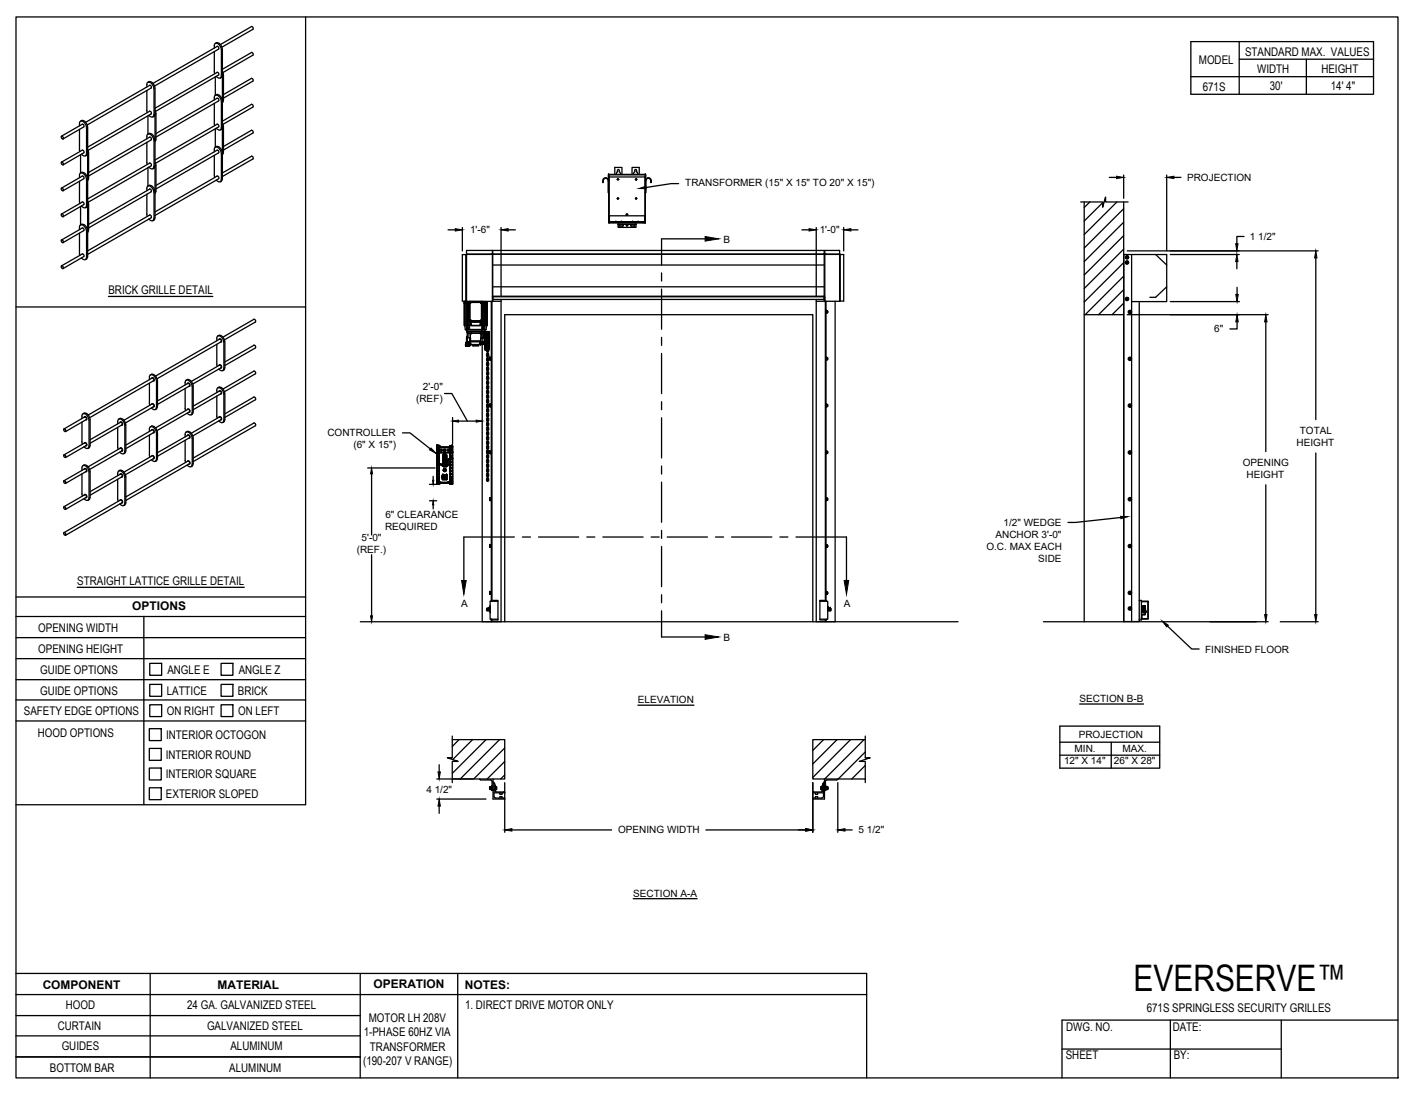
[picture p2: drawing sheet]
<svg xmlns="http://www.w3.org/2000/svg" width="279mm" height="216mm" viewBox="0 0 279 216" stroke-linecap="round" stroke-linejoin="round" font-family="sans-serif">
<defs><g id="words">
<text font-size="7.2" x="223.6" y="195.5">EVERSERVE™</text>
<g font-size="2.4">
<text x="245.7" y="11.1">STANDARD MAX. VALUES</text>
<text x="236.6" y="12.7">MODEL</text>
<text x="237.3" y="17.9">671S</text>
<text x="248.1" y="14.4">WIDTH</text>
<text x="250.5" y="17.8">30'</text>
<text x="260.7" y="14.4">HEIGHT</text>
<text x="262.6" y="17.8">14' 4&quot;</text>
<text x="21.4" y="58">BRICK GRILLE DETAIL</text>
<text x="15.2" y="115.4">STRAIGHT LATTICE GRILLE DETAIL</text>
<text x="7.6" y="124.7">OPENING WIDTH</text>
<text x="26.1" y="120.4">OPTIONS</text>
<text x="7.6" y="128.8">OPENING HEIGHT</text>
<text x="7.9" y="132.9">GUIDE OPTIONS</text>
<text x="7.9" y="137.1">GUIDE OPTIONS</text>
<text x="32.9" y="137.1">LATTICE</text>
<text x="33" y="133">ANGLE E</text>
<text x="46.9" y="137.1">BRICK</text>
<text x="47.1" y="133">ANGLE Z</text>
<text x="4.7" y="141.1">SAFETY EDGE OPTIONS</text>
<text x="32.9" y="141.2">ON RIGHT</text>
<text x="47" y="141.2">ON LEFT</text>
<text x="7.5" y="145.4">HOOD OPTIONS</text>
<text x="32.7" y="149.8">INTERIOR ROUND</text>
<text x="32.8" y="145.9">INTERIOR OCTOGON</text>
<text x="32.7" y="153.6">INTERIOR SQUARE</text>
<text x="32.7" y="157.5">EXTERIOR SLOPED</text>
<text x="8.4" y="195.2">COMPONENT</text>
<text x="42.9" y="195.1">MATERIAL</text>
<text x="73.7" y="195">OPERATION</text>
<text x="91.7" y="195.2">NOTES:</text>
<text x="11.4" y="203.2">CURTAIN</text>
<text x="13" y="199.2">HOOD</text>
<text x="36.9" y="199.1">24 GA. GALVANIZED STEEL</text>
<text x="40.9" y="203.3">GALVANIZED STEEL</text>
<text x="72.8" y="201.7">MOTOR LH 208V</text>
<text x="91.8" y="199.1">1. DIRECT DRIVE MOTOR ONLY</text>
<text x="210.4" y="203.6">DWG. NO.</text>
<text x="226.3" y="199.8">671S SPRINGLESS SECURITY GRILLES</text>
<text x="231.4" y="203.4">DATE:</text>
<text x="12.2" y="207.3">GUIDES</text>
<text x="45.5" y="207.2">ALUMINUM</text>
<text x="71.8" y="204.5">1-PHASE 60HZ VIA</text>
<text x="73" y="207.3">TRANSFORMER</text>
<text x="210.3" y="209.1">SHEET</text>
<text x="231.6" y="209">BY:</text>
<text x="9.8" y="211.5">BOTTOM BAR</text>
<text x="45.2" y="211.6">ALUMINUM</text>
<text x="71.6" y="210.2">(190-207 V RANGE)</text>
</g>
<g font-size="2">
<text x="234.2" y="35.7">PROJECTION</text>
<text x="135.2" y="36.8">TRANSFORMER (15&quot; X 15&quot; TO 20&quot; X 15&quot;)</text>
<text x="92.8" y="46.1">1'-6&quot;</text>
<text x="142.7" y="47.9">B</text>
<text x="161.7" y="46.1">1'-0&quot;</text>
<text x="246.6" y="47.4">1 1/2&quot;</text>
<text x="239.6" y="65.6">6&quot;</text>
<text x="83.5" y="77">2'-0&quot;</text>
<text x="82.1" y="79.4">(REF)</text>
<text x="64.6" y="86">CONTROLLER</text>
<text x="69.7" y="88.3">(6&quot; X 15&quot;)</text>
<text x="255.8" y="88">HEIGHT</text>
<text x="256.5" y="85.6">TOTAL</text>
<text x="245.2" y="91.9">OPENING</text>
<text x="246" y="94.3">HEIGHT</text>
<text x="71.4" y="106.8">5'-0&quot;</text>
<text x="76" y="104.7">REQUIRED</text>
<text x="76.1" y="102.3">6&quot; CLEARANCE</text>
<text x="196.4" y="106.2">ANCHOR 3'-0&quot;</text>
<text x="198" y="103.8">1/2&quot; WEDGE</text>
<text x="70.4" y="109.2">(REF.)</text>
<text x="194.6" y="108.6">O.C. MAX EACH</text>
<text x="204.9" y="111">SIDE</text>
<text x="91" y="119.9">A</text>
<text x="166.5" y="119.9">A</text>
<text x="142.7" y="126.5">B</text>
<text x="237.8" y="128.8">FINISHED FLOOR</text>
<text x="125.9" y="138.7">ELEVATION</text>
<text x="213" y="138.5">SECTION B-B</text>
<text x="212" y="148.5">MIN.</text>
<text x="212.9" y="145.6">PROJECTION</text>
<text x="221.5" y="148.5">MAX.</text>
<text x="210" y="150.9">12&quot; X 14&quot;</text>
<text x="219.8" y="150.9">26&quot; X 28&quot;</text>
<text x="84.1" y="156.4">4 1/2&quot;</text>
<text x="122" y="164.5">OPENING WIDTH</text>
<text x="169.4" y="164.5">5 1/2&quot;</text>
<text x="124.9" y="176.9">SECTION A-A</text>
</g>
</g></defs>
<!-- layer: MOTOR LH -->
<g fill="none" stroke="#000" stroke-width=".25">
<path d="M118.9 35.7a.58 .58 0 0 1 .6-.6 .58 .58 0 0 1 .6 .6h-.1v2.3h.1M118.9 35.7v.3h.1v-.3M118.9 35.7h.1M119 35.7a.48 .48 0 0 1 .5-.5 .48 .48 0 0 1 .5 .5M120 34.5v.4l.1-.4M120.1 34.5h.1M120.1 34.9v9.1h7.2v-9.1M120.1 34.4v.1M120.2 34.9v7.7M121.3 34.4v-1.4h1.4v1.4M121.6 34.4l.2-.8 .2-.2 .2 .2 .2 .8M121.8 35.4h.3l-.2 .2z"/>
<path d="M121.8 39.2l.1-.2 .2 .2-.2 .1zM121.9 35.4v-.2v.2M124.7 34.4v-1.4h1.4v1.4M125 34.4l.4-1 .2 .2 .2 .8M125.4 39.2l.1-.2 .2 .2-.2 .1zM125.5 35.2l.2 .2-.2 .2-.1-.2zM127.3 34.9v9.1M127.3 34.4v.1M127.3 34.4l-7.2 .1h7.3v.4h-7.3v-.4M127.3 34.4l.1 .1M127.3 34.5h.1M127.4 34.5v.4z"/>
<path d="M127.4 35.7a.48 .48 0 0 1 .5-.5 .48 .48 0 0 1 .5 .5M127.5 35.7v2.3h-.2M128.4 35.7v.3h.1v-.3M128.4 35.7h.1M128.5 35.7a.58 .58 0 0 0-.6-.6 .58 .58 0 0 0-.6 .6h.2M213.2 39.9h4.4v1l.5-2v1h4.5M213.9 39.9v82.8M215.1 39.9l-1.2 1.1M218.1 39.4l-.2 .2M220.4 39.9l-6.5 6.4M221.7 39.9v82.8M91.6 59.8h.1"/>
<path d="M91.7 59.8h.1M91.7 59.7v4.6l.1 .7M91.7 59.7h.1M91.7 59.7h.3M91.8 59.4l-.1 .3M91.9 59.8h-.3h.3M91.9 59.8v4.4M92 59.8h-.4v4.4h.3M92 50.2v9.2M92 59.4h.1M92 59.4v-9.2v9.2M92 50.2h-.8v9.2h.8"/>
<path d="M92.1 59.5h.1M92.1 50.1h4.8M92.1 59.4v.1M92.2 59.7v4.6h-.5M92.2 59.8h-.5v4.4M92.2 59.5v.2M92.3 59.8v4.4M92.3 59.7v.1M92.5 59.8h-.3v4.4l.3-.1M92.5 59.8v.2M92.6 59.9v3.2M92.6 59.6h2.5v3.8h-2.5z"/>
<path d="M92.6 59.5h.1M92.6 59.8l.1 .1zM92.7 59.5l-.2 .2 .1 3.6M92.7 59.9l.2-.2h1.9l.2 .2v3.2l-.2 .2h-1.9l-.2-.2zM92.7 59.8h.1M92.8 59.7l-.1 .1M92.8 59.6l.1 .1zM92.9 59.7l-.2 .2v3.2M92.9 59.6v.1M92.9 59.6h1.9l.2 .2M92.9 59.6h1.9M93.3 59.5h.1"/>
<path d="M93.9 59.5h.1M94.8 59.6l.1 .1M94.9 59.7l.1 .1M95 59.8l.1 3.3M95 59.5l.2 .2M95 59.8v.1M95 59.8l.1 .1M95 59.5h-2.3M95 59.5h.1M95 59.8h.1M95 59.9h.1M95.1 59.5h.1"/>
<path d="M95.1 59.9v3.2M95.1 59.7l.1 3.6M95.2 59.7h.1M95.2 59.8v4.4l-.2-.1M95.2 59.8h.1M95.2 59.8h1M95.4 59.7v.1M95.5 59.5v.2h-.3M95.5 59.7v4.6M95.7 59.7h.3M95.7 59.5v.2h-.2M95.8 59.8v4.4"/>
<path d="M96 59.8h.1M96 59.5v.2M96 59.7v.1M96 59.8v4.5M96.2 59.8h-.2h.2M96.2 59.8h.1M96.2 59.8v4.4h-.7M96.9 59.5v59.2M97.1 50.1v.1M97.1 59.5v59M97.2 50.2v9.3h-5.2v.2h.6M97.2 50.1v-.7h-5.1v10"/>
<path d="M97.2 58.6v.7M97.2 59.5h1.7M97.2 58.4h65.6M97.2 50.1l-.3 .1M97.2 50.2h-5.2M97.2 49.4h65.4v.7h-65.4zM97.2 58.8h.1M97.2 59h.1M97.2 58.7h.1M97.2 58.6h65.4M97.2 59.2h.1M97.2 52.3h65.4"/>
<path d="M97.2 56.6h65.4M97.3 59.1v.4M98.9 59.1v63.6h-3.8v-63.2M120.1 42.6h7.2M120.1 43.8h.1M120.1 42.7h.1M120.2 43.8v.1M120.2 43.8h7.1M120.2 43.9h7zM120.2 42.6v1.4M120.7 43.9h6.1M121.2 43.8v.1"/>
<path d="M121.5 43.8h.1M122 44.3h3.5h-3.5M122 44v.9h3.5v-.9M122.1 43.8v.1M122.3 44.4l-.1 .2h.7l.1-.1-.1-.1M122.3 44.4h.6M122.6 43.8h.1M122.9 43.8v.1M123.6 42.2l-.1 .1 .1 .1h.3l-.1-.2M123.6 42.3h.2M124.5 43.8v.1M124.6 44.4l-.2 .1 .2 .1"/>
<path d="M124.6 44.4h.5M124.8 43.8h.1M125.1 44.4l.1 .2h-.6M125.4 43.8v.1M125.9 43.8h.1M126.2 43.8v.1M126.9 43.8v.2M127.2 43.8h-7v-1.2l-.1 1.4M127.2 42.6v1.2M127.2 43.8v.1M127.3 42.7h.1M127.3 43.8h.1"/>
<path d="M161.1 59.5h4.6M161.1 59.1v63.6M162.6 50.1l3.1 .1v9.3M162.6 50.2h-65.4v8.9h65.5M162.6 50.2h.2v9.3M162.6 50.2v9.3M162.6 58.9h.1M162.6 58.7h.1M162.6 59.2h.1M162.8 50.1v-.7h2.9v10.1M162.8 58.6v.7M162.8 50.2h3.7v9.2h-.8"/>
<path d="M162.9 50.1v.1M162.9 59.5v59M163 50.1v.1M163 59.5v59M164.8 59.5v63.2M165.7 50.2h.1M165.8 50.2v9.2M217.6 40l-3.7 3.6M221.7 41.2l-7.8 7.8M221.7 43.9l-7.8 7.7M221.7 46.5l-7.8 7.8M221.7 49.2l-7.8 7.7"/>
<path d="M221.7 59.5h.1M221.7 51.8l-7.8 7.8M221.7 54.5l-7.6 7.6M221.7 57.2l-4.9 4.9M221.7 59.8l-2.3 2.3M222.4 51.6l.2 .1zM222.4 52l.2-.1zM222.4 51.6l-.2 .1v.2l.2 .1M222.4 50.6l.2 .1zM222.4 51l.2-.1zM222.4 50.6l-.2 .1v.2l.2 .1M222.4 58.8l.2 .1z"/>
<path d="M222.4 59.2l.2-.1zM222.4 58.8l-.2 .1v.2l.2 .1M222.4 58.8l-.2 .1 .1 .3 .3-.1-.1-.3M222.4 50.6l-.2 .1 .1 .3 .3-.1-.1-.3M222.4 50.6h.1M222.4 58.8h.1M222.5 51.6l.1 .3-.3 .1-.1-.3 .2-.1M222.5 50.6h.1M222.5 51.6h.1M222.6 51.7h.1M222.6 51.7v.2v-.1M222.6 51.9h.1"/>
<path d="M222.6 50.7h.1M222.6 50.7v.2v-.1M222.6 50.9h.1M222.6 58.9h.1M222.6 58.9v.2v-.1M222.6 59.1h.1M223.3 50.2v72.5M223.3 59.5h6.8M224.8 59.5v63.2h-3.1v-72.5h8.5v9.3M228 50.2l2.2 2.1M230.2 56.6l-2.2 2.1h-1.1M91.8 65h4.1"/>
<path d="M91.8 65l.3 .3M91.9 68.3h.1M91.9 67.7h.1M91.9 67.7h.2zM91.9 68l.2-.1v.1zM91.9 67.9h.1M91.9 67.9l-.1 .1 .1 .2M91.9 64.2h.3M92 67.6v.1M92 68.3h.5M92 67.8h.1M92 67.8v.1"/>
<path d="M92 67.8l.1 .1M92.1 68.1l.1 .1M92.1 68.1h.1M92.1 67.6h.1M92.1 68.1v.2l-.2-.1h.2M92.1 67.9l-.2 .1 .1 .3h.5M92.1 67.9h.1M92.1 68.3h.1M92.1 68.3h.1zM92.1 67.9v.2M92.1 64.3h.5l.1 .5h-.6zM92.1 68v.1"/>
<path d="M92.1 67.7l-.1 .1M92.1 68.3h.4M92.1 64.3h.1M92.1 67.9h.1v.3M92.1 65.3h3.5M92.1 65.3v.1h3.5v-.1M92.1 66.5v1M92.1 67.9v.3M92.1 64.8h.1M92.2 68.3h.1M92.2 64.8h.1M92.2 64.8h.2"/>
<path d="M92.2 68.3h-.1h.1M92.2 68.3h-.1M92.2 65.4v1.1M92.2 65.6h.1M92.2 68.2h.2M92.2 66.5h-.1v1.4M92.2 68.1h.1M92.2 67.6v.3M92.2 67.6v.5M92.2 67.6l-.1-.1v.4M92.2 66.5v1h.5M92.2 65.4v.2"/>
<path d="M92.2 67.7h.1M92.2 68h.1M92.2 66.5h.1M92.2 68.1v.1M92.2 67.4h.5M92.2 68l.1 .1M92.2 68v.1M92.2 68.3h.2h-.2M92.2 68.3h.2M92.2 66.5l.1-.8h3.2l.1 .9M92.2 66.5l.1 .1 .5 .1M92.2 65.8h.5"/>
<path d="M92.2 64.3v.6M92.3 68.3h.1M92.3 68.3h.1zM92.3 68.1h-.1M92.3 68.1h.1M92.3 67.8v.3M92.3 67.8l-.1 .2M92.3 67.7l.1 .2M92.3 67.7h.1M92.3 64.2l3.1 .1M92.3 68v.1M92.3 68.1l.1 .1"/>
<path d="M92.3 67.9h.1M92.3 65.7l.1 1M92.4 68.3h.1M92.4 67.5v.3M92.4 67.8v.4M92.4 67.5l-.1 .2M92.4 64.8h.1M92.4 68.3h-.1h.1M92.4 67.5v.4zM92.4 68.2h.1M92.4 67.5h.1M92.4 67.9v.3z"/>
<path d="M92.5 68.3h.1M92.5 68.3h-.1M92.5 68.1l-.1 .1M92.5 68.1h.1M92.5 68.2h.1l-.1 .1zM92.5 60v.7M92.5 62.7v.4zM92.5 61.7h.1M92.5 60.9v.8M92.5 63.1v1.1l.3-.1M92.5 60h.1M92.5 60.7h.1"/>
<path d="M92.5 60.7v.2M92.5 61.7v.3M92.5 62.3v.4M92.5 63.3l.2 .2M92.5 60.9v.9M92.5 61.9v.5M92.6 63.1l.1 .1M92.6 63.1h.1M92.6 68.2h.1M92.6 68.1l-.1 .2M92.7 68.3h-.1M92.7 63.1v.1"/>
<path d="M92.7 66.8h.1M92.7 67.8l.1 .1M92.7 65.8h.1M92.7 65.7v.1M92.7 65.8h.3M92.7 67.7h-.3M92.7 63.2l.2 .1M92.7 68.1l-.1 .1M92.7 66.8v.6M92.7 67.9h.1M92.7 63.4v.1M92.7 67.4v.5"/>
<path d="M92.8 66.8v1.1M92.8 66.8h.1M92.8 63.5v.7h.1v-.7M92.8 66.8h-.1M92.8 65.8v.9M92.8 65.8h.2M92.8 65.8v1.5M92.8 67.3h.1M92.8 67.3v-.5v.5M92.8 67.9h.1M92.8 67.4v.7M92.8 67.9v.2h-.4"/>
<path d="M92.8 63.3h.1M92.8 67.5h.1M92.8 67.4v.5M92.8 67.9l.1 .1M92.8 67.3h2v.2h-2zM92.8 67.5v.4M92.8 66.8h-.1v1h-.3M92.9 63.3v.1M92.9 64.1h.1M92.9 68h1.9M92.9 68h.1M92.9 63.3h.1"/>
<path d="M92.9 63.4h1.9M92.9 65.8h.1M93 65.8h.1M93 63.5v.7h1.7v-.7M93 65.8h1.7M93 65.7v.1M93.2 63.5h.1M93.2 63.5h.8M93.2 68l.1 .1M93.3 68.1h1.1M93.3 68.1v.1M93.3 68.2h1.1"/>
<path d="M93.3 68.2h.1M94 63.5h-.8M94 63.5h.1M94.1 63.5h.6M94.1 63.5h.1M94.4 68.2h.1M94.4 68.1v.1M94.5 68l-.1 .1M94.7 65.8h.1M94.7 63.5h.1M94.7 65.7v.1M94.7 65.8h.3"/>
<path d="M94.8 65.8h.1M94.8 67.5a.25 .25 0 0 0-.2 .2 .25 .25 0 0 0 .2 .2v.1M94.8 67.4v.1M94.8 67.8h.6M94.8 67.8h.1M94.8 67.4h.1M94.8 67.8l.1 .2M94.8 63.3l.1 .1zM94.8 67.3h.1M94.8 68h.1M94.8 67.3v.1M94.8 64.1h.1"/>
<path d="M94.8 67.5l-.1 .2 .1 .1M94.9 63.5v.7h.1v-.7M94.9 68h.8M94.9 66.8l-.1 .5M94.9 65.8h.1M94.9 66.7l-.1 .6M94.9 66.7h.1M94.9 65.8v.9M95 63.2l-.2 .2h-1.9M95 63.1v.1l.1-.1M95 63.2l-.1 .1M95 63.4l-2.3 .1"/>
<path d="M95 63.1h.1M95 65.8h-.1M95 65.7v.1M95 65.7h.5M95 63.1v.1M95.1 63.3h.1M95.2 64.3h.3v.5h.2v-.5h-.2h.5M95.2 63.3l-.2 .2M95.2 63.4v.8h.3v-4.4v4.4M95.2 64.1h.1M95.4 64.8h.1M95.4 64.8h.2"/>
<path d="M95.4 65.7v1l.1-.1M95.4 64.2v.1M95.4 64.8v.1M95.4 67.5h-.6M95.4 67.5v.3M95.4 67.5v.1M95.4 64.3h-.2l-.1 .5h.5M95.4 64.3h.3M95.4 67.8h.1M95.4 67.7l-.6 .1M95.4 67.7v.1M95.4 67.7h.1"/>
<path d="M95.4 67.5h.1M95.4 67.6h.1M95.5 67.6h.1M95.5 67.5v.1M95.5 67.5v.2M95.5 67.7h.1M95.5 67.7l.1 .3M95.5 67.8h.1M95.5 64.8v.1M95.5 67.6v.1M95.5 65.4v1M95.6 66.6l-.1 1.1"/>
<path d="M95.6 66.6l-.7 .2 .5-.1M95.6 64.8h.1M95.6 66.7h.1M95.6 66.6h.1M95.7 66.6h.1M95.7 66.6v1.7M95.7 67.9h.1M95.7 66.5l-.1 1.5M95.7 66.3v.3M95.7 66.3h.1M95.7 68.3h.1M95.7 65.8h.1v2.9h-.1z"/>
<path d="M95.7 68.7l.1 .4M95.7 68.8l.1 .3M95.8 67.6v1.1M95.8 66.9l.1-1.1-.1 2.9M95.8 65.4l-.1 .4M95.8 65.4l.7 .1M95.8 65.4l-.1 .3M95.8 65.8h.1M95.8 69.1h.2M95.8 68.7l.1 .2M95.8 68.7v.2h.1M95.9 65.7l.1-.1v3.3"/>
<path d="M95.9 65.7h.1M95.9 65.7v3M95.9 68.7h.1M95.9 68.7v.1M95.9 68.7v.2M95.9 67.5h.1M95.9 66.8v-.2v.2M95.9 68v.3v-.2M95.9 66.4v-.3v.3M95.9 67.3h.1M95.9 68.3v.1M95.9 65.7v3.1"/>
<path d="M95.9 68.1v.3M95.9 67.1h.1M95.9 65.6l-.1 .2M95.9 68.8h.1M95.9 66.1h.1M95.9 68.4h.1M95.9 68.8l.1 .1M95.9 66.1v.1M95.9 65.7v.4M95.9 68.4v.4M95.9 65.6v.2M95.9 65.7v1.5"/>
<path d="M95.9 67.2v1.6M95.9 65l-.3 .3M95.9 65.7v3.2M96 65.6v3.3M96 65.6l.1 .4M96 68.9h.1M96 65.6h.1M96 69l.2 .4M96 68.1l.2 .4M96 74.5l.2 .4M96 67.6h.1M96 67.8h.1"/>
<path d="M96 68.7h.1M96 67.4l.2 .2M96 72.9l.2 .2M96 73.8l.2 .2M96 64.3l-.1 .7M96.1 68.6v.2M96.1 69.1h.2M96.1 69.9h.2M96.1 69.2h.2M96.1 69h.2M96.1 68.3h.2M96.1 67.4l.1 .1"/>
<path d="M96.1 71.1l.1 .1M96.1 73.8l.1 .1M96.1 74.7h.2M96.1 75.4h.2M96.1 76.6h.1M96.1 77.2h.2M96.1 78.4l.1 .1M96.1 68.6h.1M96.1 68.5v.1M96.2 70.3v-.2l.1 .2M96.2 68v.1l.1-.1M96.2 67.1h-.1"/>
<path d="M96.2 66.5h.1M96.2 66.1l-.1 .1M96.2 70.7l-.1 .1M96.2 72.1h.1M96.2 71.6l-.1 .1M96.2 73v-.1l.1 .1M96.2 72.6l-.1 .1M96.2 73.5h-.1M96.2 74.4v.1l.1-.1M96.2 75.7v-.1l.1 .1M96.2 76.2l-.1 .1M96.2 77.6v-.2l.1 .2"/>
<path d="M96.2 78l-.1 .1M96.2 79.4h.1M96.2 78.9l-.1 .1M96.2 79.9l-.1 .1M96.2 69.7l-.2 .2 .2 .5M96.2 68.8l-.2 .2M96.2 67.8l-.2 .2M96.2 66.9l-.2 .5M96.2 66l-.2 .5 .2 .2M96.2 70.6l-.2 .2 .2 .5M96.2 71.5l-.2 .2 .2 .5M96.2 72.5l-.2 .4"/>
<path d="M96.2 73.4l-.2 .4M96.2 74.3l-.2 .2M96.2 75.2l-.2 .2 .2 .5M96.2 76.1l-.2 .2 .2 .5M96.2 77l-.2 .2 .2 .5M96.2 77.9l-.2 .2 .2 .5M96.2 78.8l-.2 .5 .2 .2 .2-.2-.1-.5M96.2 79.8l-.2 .4M96.2 66h.1M96.2 67.4h.1M96.2 67.1h.1M96.2 66.2h.1"/>
<path d="M96.2 70.8h.1M96.2 71.7h.1M96.2 71.1h.1M96.2 72.6h.1M96.2 73.5h.1M96.2 73.8h.1M96.2 76.3h.1M96.2 76.6h.1M96.2 78.1h.1M96.2 79h.1M96.2 78.4h.1M96.2 79.9h.1"/>
<path d="M96.2 65.8v29.1zM96.2 68.3h.1M96.2 66.2v.3M96.2 67.1v.3M96.2 68.1v.2M96.3 68.5v.1M96.3 66h.1M96.3 69.7l.1 .5-.1 .2M96.3 68.8l.1 .2M96.3 67.8l.1 .2M96.3 66.9l.1 .5M96.3 66l.1 .2-.1 .5"/>
<path d="M96.3 70.6l.1 .5-.1 .2M96.3 71.5l.1 .5-.1 .2M96.3 72.5l.1 .4M96.3 73.4l.1 .4M96.3 74.3l.1 .2M96.3 75.2l.1 .5-.1 .2M96.3 76.1l.1 .5-.1 .2M96.3 77l.1 .5-.1 .2M96.3 77.9l.1 .5-.1 .2M96.3 79.8l.1 .4M96.3 67.1h.1M96.3 66.1v.1"/>
<path d="M96.3 70.7v.1M96.3 71.6v.1M96.3 72.6v.1M96.3 73.5h.1M96.3 76.2v.1M96.3 78v.1M96.3 78.9v.1M96.3 79.9v.1M96.3 68.6h.1M96.3 68.6v.2M96.3 67.4v.1M96.3 71.1v.1"/>
<path d="M96.3 73.8v.1M96.3 76.6h.1M96.3 78.4v.1M96.3 68.8h.1M96.4 68.9h.1M96.4 69l-.1 .4M96.4 68.1l-.1 .4M96.4 74.5l-.1 .4M96.4 67.4l-.1 .2M96.4 72.9l-.1 .2M96.4 73.8l-.1 .2M96.4 68.9l.1 .1"/>
<path d="M96.4 65.6l-.1 .4M96.5 65.5l-.1 3.4M96.5 65.5v3.5M96.5 65.5h.1M96.5 65.5v1.7M96.5 69h-.1M96.5 67.2v1.8M96.5 66.8v.4M96.5 67.5v-.1v.3M96.5 67v.2M96.6 70.9h.1M96.6 70.6h.1"/>
<path d="M96.6 79.9h.1M96.6 70.6v.3M96.6 79.9v.3M96.7 70.6h.2v-.1l-.3 .1 .1 .3M96.7 70.9h.2v.1h-.2zM96.7 79.9h.2v-.1a.27 .27 0 0 0-.3 .2 .27 .27 0 0 0 .3 .3M96.7 70.5v.5M96.7 79.8v.5M96.9 70.6v.3M96.9 79.9v.3M96.9 70.5h.1M96.9 79.8h.1"/>
<path d="M96.9 71h.1M96.9 70.5v.5M96.9 79.8v.5M163 70.4v.7M163 61.2v.6M163 79.7v.6M163 70.9h.1M163 70.6v.4h.2M163 70.6l.2-.1v.2M163 61.7h.1M163 61.7h.2M163 71h.1"/>
<path d="M163 70.9l.2 .1M163 70.7h.2v.2M163 61.6l.2 .1M163 61.4h.2v.2M163 79.9h.2v.2M163 70.5v.1M163 61.3h.1M163 79.8h.1M163.2 61.4l-.2-.1v.4M163.2 79.9l-.2-.1v.4M163.2 61.3v.4M163.2 70.5v.5"/>
<path d="M163.2 79.8v.4M163.3 70.6h.1M163.3 70.9h.1M163.3 61.4h.1M163.3 61.7h.1M163.3 79.9h.1M213.9 62.1h7.8M222.9 70.6l.3 .1zM222.9 71l.3-.1zM222.9 70.6l-.1 .1v.2l.1 .1M222.9 79.8l.3 .1zM222.9 79.8l-.1 .1v.3l.1 .1"/>
<path d="M223.2 70.7v.2v-.1M223.2 79.9v.3v-.1M86.2 95.3h.1M86.2 95.3v.2M86.2 95.5h.1M86.2 95.4v.1M86.2 88v.8M86.2 88h.1M86.2 88v1.3M86.2 88.2h.1M86.2 89.3v.1M86.2 88.5v6.6"/>
<path d="M86.2 91.7h.8M86.2 95.5h.2M86.2 89.3h2.7M86.2 88.1v.2M86.2 95.4h.1M86.2 91.7v2.7h.5v-.2M86.2 91.7h.1M86.2 91.7h.3M86.2 94.4v.9l.2-.1M86.2 91.7v3.6M86.2 89.3h.1M86.2 88.8h.1"/>
<path d="M86.2 88.2l.2-.1v.2M86.2 88v.1M86.2 88l.1 .1M86.2 90v1.7l.5-.2v-.3M86.2 90.6h.5M86.2 90.6h.1M86.2 90h.5M86.2 89.4h.5M86.2 91.2h.1M86.2 89.4h.1M86.2 90v.6M86.2 90h.1"/>
<path d="M86.2 88.8v1.2M86.2 90.6v4.8M86.2 91.2h.5M86.2 89.3h.5M86.3 89.4h.1M86.3 91.8h.4zM86.3 91.8h.1M86.3 92.4h.1M86.3 92.4h.4v.6h-.4M86.3 93h.1M86.3 93h.4v.6h-.4M86.3 93.6h.1"/>
<path d="M86.3 93.6h.4v.6h-.4M86.3 94.2h.1M86.3 93h.4zM86.3 93.6h.4h-.4M86.3 94.2h.4M86.3 94.8h.1M86.3 94.8h.4v.4h-.3M86.3 94.8h.4M86.3 88.8h.4v.5h-.4M86.3 88.8h.1M86.3 88.8h.4v-.5l-.5-.1 .1 1.1M86.3 88.8h.4z"/>
<path d="M86.3 88h.1M86.3 91.2h.1M86.3 90h.1M86.3 90.6h.4zM86.3 90.6h.1M86.3 90.6h.4h-.4M86.3 91.8h.4M86.3 92.4h.4M86.3 90.6h.4M86.3 93h.4M86.3 93.6h.4M86.3 88.8h.4"/>
<path d="M86.3 91.2h-.1M86.3 88v.1M86.3 89.3h.1M86.3 95.5h.1M86.3 88.1h.1M86.4 88.1h.1M86.4 95.2h.1M86.4 95.3h-.2M86.4 95.3h.1M86.4 95.5h.1M86.4 95.3v.2l-.2-.1M86.4 88.3h.1"/>
<path d="M86.4 88.3h-.1M86.4 88.1v.2M86.4 95.5l.2 .1M86.4 88l-.2 .1M86.4 88.2v.1M86.4 95.2h2.7M86.4 88v.3M86.4 95.2v.3M86.4 88.3h2.7M86.4 95.2h.3M86.4 95.3v.2M86.4 95.4v.1"/>
<path d="M86.4 88.1a.34 .34 0 0 1 .6 .1h1.6a.36 .36 0 0 1 .5-.1M86.4 95.4l.2 .1 .4-.2h1.6l.3 .2 .2-.1M86.4 88.1v.1M86.4 95.2h.2M86.5 91.6h.2M86.5 91.7h.1M86.5 95.6h.1M86.5 91.7l.2 .1M86.5 91.6h.1M86.5 91.6v.1M86.5 91.6l.1-.1 .1 .1M86.5 88h.1"/>
<path d="M86.5 88.1h.2zM86.5 95.4h.2zM86.6 91.6h.1M86.5 91.5l.1 .1zM86.5 95.2h.1M86.5 91.5v.1M86.6 95.6h.1M86.6 88h.1M86.6 88l-.2 .1M86.6 95.2h.1M86.6 91.5h.1M86.6 91.5v.1"/>
<path d="M86.6 87.9l.2 .1M86.6 91.6h-.1M86.7 91.7h.1M86.7 91.8h.1M86.7 92.4h.1M86.7 92.4h-.4h.4M86.7 91.8v.6h-.4M86.7 93h.1M86.7 93.6h.1M86.7 94.2h.1M86.7 94.4v.4M86.7 94.8h.1"/>
<path d="M86.7 95.2h.1M86.7 89.3h.1M86.7 88.8h.1M86.7 88.3h.1M86.7 88.3h2.1M86.7 91.2h.1M86.7 91.2h-.4h.4M86.7 91.2h-.4M86.7 90h.1M86.7 89.4h.1M86.7 89.4l-.5-.1v.7M86.7 91.5l-.2 .1"/>
<path d="M86.7 90.6h.1M86.7 91.5v.1M86.7 90h-.4h.4M86.7 90h-.4M86.7 89.4h-.4M86.7 91.7v3.5v-.4M86.7 91.7h.4l.4 .4h.6l.2-.3M86.7 91.6h.1M86.7 88.8v.5M86.7 88.3v1M86.7 89.3h1h-1M86.7 91.5h.1"/>
<path d="M86.7 89.3v2.2M86.7 91.7h.3M86.7 89.3h1l.1 .2 .1-.2h.9v1.2h-.2l-.2 .2-.1 1.3-.7 .1-.5-.4h-.4v-.2M86.7 88.3v3.2M86.7 91.6v3.6M86.8 95.5l-.2 .1M86.8 88.1h.1M86.8 88.1h-.1M86.8 95.4v.1M86.8 88.1l.1 .1M86.8 95.5h.1M86.8 95.5h-.1"/>
<path d="M86.8 95.2h.4M86.8 95.2l.4 .1M86.9 88.9a.18 .18 0 0 0 .2 .1 .18 .18 0 0 0 .1-.1M86.9 88.9h.1M86.9 88.9a.17 .17 0 0 1 .2-.2 .17 .17 0 0 1 .1 .2M86.9 88.8l.2-.1 .1 .2M86.9 95.3h.1M86.9 95.3l-.1 .1M87 88.2h1.6M87 95.3l1.6 .1M87 91.7h.1M87 91.7l.3 .2"/>
<path d="M87 91.7l.2 .1M87.1 95.2h.1M87.2 95.2v.1M87.2 95.2h.5M87.2 95.2h.3M87.2 94.2h.1M87.2 94.3h.1M87.2 91.8h.1M87.2 94.3l.1 .3M87.2 94.2v.1M87.2 91.8l.1 .1M87.3 93.9h.1"/>
<path d="M87.3 94.5v.1M87.3 94.5l.1 .2M87.3 94.6h.1M87.3 91.9h.1M87.3 91.9l.3 .2M87.3 93.9v.3M87.3 94.3h.1M87.3 94.1v.2M87.3 94.1h.1M87.3 94.1v.1M87.3 94.1h.7M87.3 95.3h.4"/>
<path d="M87.4 94.1h.1M87.4 94.3h.1M87.4 94.2h.1M87.4 90.5h.1M87.4 90h.1M87.4 90a.38 .38 0 0 1 .4-.4 .38 .38 0 0 1 .3 .4M87.4 90v.5M87.4 89.9a.37 .37 0 0 1 .3-.3 .37 .37 0 0 1 .4 .3M87.4 93.7l-.1 .1M87.4 93.7h.7M87.4 93.7h.1M87.4 93.7l-.1 .2"/>
<path d="M87.4 91.9h.1M87.4 90v1.8M87.4 94.7h.1M87.4 94.7h.7M87.4 94.1v.1M87.5 94.2h.1M87.5 94.3h.1M87.5 89.7a.36 .36 0 0 1 .4-.1 .36 .36 0 0 1 .2 .4v1.9h-.7zM87.5 94.1v.1M87.5 94.1a.3 .3 0 0 1 .4-.1 .3 .3 0 0 1 .1 .4M87.5 94.3l.1 .1M87.5 94.1a.29 .29 0 0 1 .4-.2 .29 .29 0 0 1 .1 .4"/>
<path d="M87.5 94.3l.3 .2M87.5 89.7l.4-.1 .2 .2v2.1h-.7zM87.5 94.3a.28 .28 0 0 0 .3 .2 .28 .28 0 0 0 .2-.2M87.5 94.1h.1M87.5 88.3h-1.1M87.6 94.4h.1M87.6 92.1h.1M87.6 92.1h.5M87.6 88.3h1.5M87.6 92.8h.1M87.6 92.7l.1 .1h-.2zM87.6 88.9a.17 .17 0 0 0 .2 .1 .17 .17 0 0 0 .1-.1"/>
<path d="M87.6 88.9h.1M87.6 88.9a.17 .17 0 0 1 .2-.2 .17 .17 0 0 1 .1 .2M87.6 92.7l-.1 .1h.2M87.6 88.8l.2-.1 .1 .2M87.6 92.7h.1M87.7 92.8h.1M87.6 92.6l.3 .4zM87.6 92.6h.1M87.6 92.7v.1M87.7 92.7v.1h-.1M87.7 92.6h.1M87.7 89.4l.1 .1 .1-.1"/>
<path d="M87.7 89.4h.1M87.7 89.3h.1M87.7 89.3v.1M87.7 95.2h-.3M87.7 92.6l.1 .1M87.7 89.3l.1 .2v-.2M87.7 89.3h-1M87.7 95.3h.1M87.7 95.2l.1 .1M87.7 92.8l.2 .1M87.7 92.7l.1 .2M87.7 95.2v.1"/>
<path d="M87.7 92.7v.1M87.7 91.4l.2 .1-.1 .2zM87.8 89.5h.1M87.8 89.4h.1M87.8 89.8l.1 .2-.1 .1-.2-.1zM87.8 89.8v.3l-.1-.1zM87.8 89.4v.1M87.8 89.4h-.1M87.8 92.9h.1M87.8 95.2h.5M87.9 94.3h.1M87.8 92.8h.1"/>
<path d="M87.8 92.7h.1M87.8 89.3h.1M87.8 89.3h1M87.8 89.3h1.5M87.8 89.3l.1 .1M87.8 93h.1M87.8 95.2h.3M87.9 94.2v.1zM87.9 89.4h.1M87.9 89.3h.1M87.9 89.3v.1M87.9 92.8h.1"/>
<path d="M87.9 92.7h.1M87.9 92.7v.1M87.9 94.2h.1M87.9 88.9h.1M87.9 94.4h.1M88 94.3h.1M88 94.1h.1M88 94.2v.1h-.7M88 92.7l-.1 .1M88 95.3h.3M88 94.1l-.8 .1M88 92.7h.1"/>
<path d="M88 94.1v.2M88 94.4h-.1M88 94.1v.1M88 94.1a.25 .25 0 0 0-.2-.2 .25 .25 0 0 0-.3 .2l-.1 .1M88 94.3h-.5M88 94.3l-.1 .1M88.1 92.1h.1M88.1 93.7l.1 .1M88.1 93.7h.1M88.1 93.7l.1 .2M88.1 90v1.8M88.1 91.9h.1"/>
<path d="M88.1 94.7h.1M88.1 90.5h.1M88.1 90h.1M88.1 90v.5M88.2 93.9v.7h-.9M88.2 94.5l-.1 .2M88.2 93.9h.1M88.2 93.9v.7M88.2 94.5v.1M88.3 88.9a.17 .17 0 0 0 .2 .1 .17 .17 0 0 0 .1-.1M88.3 88.9a.17 .17 0 0 1 .2-.2 .17 .17 0 0 1 .1 .2M88.3 88.8l.2-.1 .1 .2"/>
<path d="M88.3 95.2h-.2M88.3 90.9h.1M88.3 91.8h.1M88.3 91.8l-.2 .3M88.3 95.3h.1M88.3 95.3h.2M88.3 90.9v.9M88.4 95.2h.1M88.5 95.2l-.2 .1M88.5 95.2h.1M88.6 95.3l.1 .1M88.6 95.3v.1"/>
<path d="M88.6 88.9h.1M88.7 95.2l.3 .1M88.7 95.3h.1M88.7 88.1l-.1 .1M88.7 95.5h.1M88.7 88.1h.1M88.7 95.5l.2 .1M88.8 90.5h.1M88.8 90.5l-.3 .1-.2 .3M88.8 95.5h.1M88.8 95.4v.1M88.8 90.5h.5"/>
<path d="M88.8 88.1h-.1M88.8 88.3h.1M88.8 89.3h.1M88.8 95.2h.1M88.8 91.8h.1M88.8 91.2h.1M88.8 92.4h.1M88.8 90.6h.1M88.8 90.6v1.2M88.8 91.8v1.2M88.8 93h.1M88.8 93.6h.1"/>
<path d="M88.8 94.2h.1M88.8 94.8h.1M88.8 94.8v.4M88.9 90.6h.1M88.9 93h.1M88.9 93.6h.1M88.8 90.4h.1M88.8 89.3h.5M88.8 88.8h.1M88.8 88.3l.1 1M88.8 89.4h.1M88.8 89.4h.5"/>
<path d="M88.8 88.3v6.9M88.8 91.8h.5M88.8 91.2h.5M88.8 92.4h.5M88.8 94.2h.5M88.8 90.6h.5M88.8 93h.5M88.8 93.6h.5M88.8 94.8h.5M88.8 88.8h.5M88.8 90h.5M88.8 90.4h.2"/>
<path d="M88.9 91.8h.1M88.9 91.8h.4zM88.9 91.2h.1M88.9 92.4h.1M88.9 92.4h.4h-.4M88.9 91.8v.6h.4M88.9 90.6h.4M88.9 94.2h-.1M88.9 94.2h.1M88.9 94.8h.1M88.9 95.2h.2M88.9 95.2h-.1"/>
<path d="M88.9 89.3h.1M88.9 88.8h.1M88.9 88.8h.4M88.9 89.4h.4M88.9 89.4h.1M88.9 90h.1M88.9 90h.4M88.9 90v.3M88.9 90.3h.1M88.9 90.3l.1 .1M88.9 90h-.1M88.9 90.3l-.1 .1"/>
<path d="M88.9 89.4h.4zM88.9 88.1h.1zM88.9 95.4h.1zM88.9 94.2h.4M88.9 91.2h-.1M88.9 91.2h.4M88.9 93.6h.4M88.9 90.3l.1 .1zM88.9 90.4h.1M88.9 87.9l-.2 .1M88.9 88h.1M89 95.6h.1"/>
<path d="M88.9 95.2h.1M89 87.9l.1 .2M89 90.4h-.1M89 90.4h.1M89 95.2h-.3M89 90.5l-.1 .1h.4M89 90.5h.1M89 90.5h.3M89 90.4l-.1-.1-.1 .2M89 90.4l.3 .1M89 90.4v.1M89 88h.1"/>
<path d="M89.1 88.3h.1M89.1 95.2h.1M89.1 95.2l.2 .1M89.1 95.3v.2v-.2M89.1 95.4v.1M89.1 88.1v.1M89.1 95.5l-.1 .1M89.1 95.5h.1M89.1 88.1h.1M89.1 95.3h.1M89.1 88.3h-.2v.5h.4M89.1 88.3v-.2v.2"/>
<path d="M89.1 95.5h.2M89.1 88l.2 .1M89.1 88.2v.1M89.1 88v.3M89.1 95.2v.3M89.1 95.4h.1M89.2 88.3h.1M89.2 88.3l.1-.1v1.1h-.4M89.2 88.3h-.1M89.2 95.5h.1M89.2 88h.1M89.2 88.1h.1"/>
<path d="M89.3 88h.1M89.3 89.4h.1M89.3 91.8h.1M89.3 91.2h.1M89.3 92.4h.1M89.3 94.2h-.4l-.1 .2h.5M89.3 94.2h.1M89.3 93.6h-.4v.6h.4M89.3 93.6h.1M89.3 93h-.4v.6h.4M89.3 93h.1M89.3 92.4h-.4v.6h.4"/>
<path d="M89.3 91.2h-.4v.6M89.3 90.6h-.4v.6h.4M89.3 90.6h.1M89.3 93h-.4M89.3 94.2h-.4M89.3 94.8h-.4v.4h.2M89.3 94.8h.1M89.3 94.8h-.4M89.3 88.8h.1M89.3 88.8h-.4v.5M89.3 89.3h.1M89.3 89.4h-.4"/>
<path d="M89.3 90h.1M89.3 88l-.1 .1M89.3 95.5h.1M89.3 90.5h.1M89.3 90.5v3.9M89.3 90.5v4.8v-.9M89.3 90.5v4.8M89.3 95.4l-.2 .1M89.3 88.2l-.2 .1M89.3 88.1v.1M89.3 88v.1M89.3 89.4v1.1l-.4-.2v-.3"/>
<path d="M89.3 88.8v1.7M89.3 95.4h.1M89.3 88.2h.1M89.3 95.3h.1M89.3 95.3v.2v-.2M89.3 88.2v.6M89.3 88.2v-.2v1.3M89.3 89.3v.1M89.3 89.3v5.8M89.3 88.1v.2M96 81.8l.2 .4M96 87.2l.2 .5"/>
<path d="M96 90l.2 .4M96 91.8l.1 .4h.1h.2v-.4M96 80.2l.2 .2M96 81.1l.2 .2M96 82.9l.2 .2M96 84.8l.2 .2M96 91.1l.2 .2M96.1 81.1l.1 .1M96.1 82.9l.1 .1M96.1 83.6h.2M96.1 84.8h.1M96.1 85.7h.2"/>
<path d="M96.1 85.4h.2M96.1 86.3h.2M96.1 91.1l.1 .1M96.1 92h.2M96.1 91.8h.2M96.1 92.7h.2M96.1 93.9l.1 .1M96.1 94.5h.2M96.2 80.3v-.1l.1 .1M96.2 80.8h-.1M96.2 82.1v-.1l.1 .1M96.2 81.7v.1l.1-.1"/>
<path d="M96.2 82.6l-.1 .1M96.2 83.9v-.1l.1 .1M96.2 84.4l-.1 .1M96.2 86.7v-.1l.1 .1M96.2 87.6v-.1l.1 .1M96.2 87.2h.1M96.2 88.5v-.1l.1 .1M96.2 88.1h-.1M96.2 89.4v-.1l.1 .1M96.2 89v.1l.1-.1M96.2 90.3v-.1l.1 .1M96.2 89.9v.1l.1-.1"/>
<path d="M96.2 90.8l-.1 .1M96.2 93.1v-.2l.1 .2M96.2 93.5l-.1 .1M96.2 80.7l-.2 .4M96.2 81.6l-.2 .2M96.2 82.5l-.2 .5M96.2 83.4l-.2 .2 .2 .4M96.2 84.3l-.2 .5M96.2 85.2l-.2 .5 .2 .2 .2-.2-.1-.5M96.2 86.1l-.2 .2 .2 .5M96.2 87l-.2 .2M96.2 87.9l-.2 .2 .2 .5"/>
<path d="M96.2 88.8l-.2 .2 .2 .5M96.2 89.8l-.2 .1M96.2 90.7l-.2 .4M96.2 91.6l-.2 .2M96.2 92.5l-.2 .2 .2 .5M96.2 93.4l-.2 .2 .2 .5M96.2 94.3l-.2 .5 .2 .2 .2-.2-.1-.5M96.2 80.8h.1M96.2 81.1h.1M96.2 82.6h.1M96.2 83h.1M96.2 84.4h.1"/>
<path d="M96.2 84.8h.1M96.2 88.1h.1M96.2 90.8h.1M96.2 91.2h.1M96.2 93.6h.1M96.2 93.9h.1M96.2 82.2h.1M96.3 80.7l.1 .4M96.3 81.6l.1 .2M96.3 82.5l.1 .5M96.3 83.4l.1 .5-.1 .1M96.3 84.3l.1 .5"/>
<path d="M96.3 86.1l.1 .5-.1 .2M96.3 87l.1 .2M96.3 87.9l.1 .5-.1 .2M96.3 88.8l.1 .5-.1 .2M96.3 89.8l.1 .1M96.3 90.7l.1 .4M96.3 91.6l.1 .2M96.3 92.5l.1 .5-.1 .2M96.3 93.4l.1 .5-.1 .2M96.3 80.8h.1M96.3 82.6v.1M96.3 84.4v.1"/>
<path d="M96.3 88.1h.1M96.3 90.8v.1M96.3 93.5v.1M96.3 81.1v.1M96.3 82.9v.1M96.3 84.8h.1M96.3 91.1v.1M96.3 93.9v.1M96.4 81.8l-.1 .4M96.4 87.2l-.1 .5M96.4 90l-.1 .4M96.4 80.2l-.1 .2"/>
<path d="M96.4 81.1l-.1 .2M96.4 82.9l-.1 .2M96.4 84.8l-.1 .2M96.4 91.1l-.1 .2M96.6 89.4h.1M96.6 89.1h.1M96.6 98.7h.1M96.6 98.4h.1M96.6 89.5h.3M96.6 80.2h.1M96.6 89.1v.3M96.6 98.4v.3"/>
<path d="M96.6 89.5h.1M96.7 98.4h.2v.3h-.2zM96.7 98.4v-.1h.2v.1M96.7 98.7v.1h.2M96.7 89.1h.2v-.1l-.3 .1v.4M96.7 89.4h.2v.1M96.7 80.2h.2v.1M96.7 89l-.1 .5M96.7 98.3v.5M96.9 98.7v.1M96.9 89.1v.3M96.9 98.3h.1"/>
<path d="M96.9 89h.1M96.9 98.8h.1M96.9 89.5h.1M96.9 89v.5M96.9 98.3v.5M96.9 80.3h.1M96.9 80.2v.1M163 98.2v.6M163 88.9v.7M163 98.7h.1M163 98.7h.2M163 89.4h.1"/>
<path d="M163 89.1v.4h.2M163 89.1l.2-.1v.2M163 80.2h.1M163 80.2h.2M163 89.5h.1M163 98.6l.2 .1M163 98.4h.2v.2M163 89.4l.2 .1M163 89.2h.2v.2M163 80.1l.2 .1M163 98.3h.1M163 89v.1"/>
<path d="M163.2 98.4l-.2-.1v.4M163.2 89v.5M163.2 98.3v.4M163.3 98.4h.1M163.3 98.7h.1M163.3 89.1h.1M163.3 89.4h.1M163.3 80.2h.1M222.9 89.1l.3 .1zM222.9 89.5l.3-.1zM222.9 89.1l-.1 .1v.2l.1 .1M222.9 98.3l.3 .1z"/>
<path d="M222.9 98.8l.3-.2zM222.9 98.3l-.1 .1v.2l.1 .2M222.9 80.3l.3-.1zM223.2 89.2v.2v-.1M223.2 98.4v.2v-.1M96.6 119.9l-.1 .1M96.6 119.9h.1M96.6 117.2h.1M96.6 116.9h.1M96.6 107.9h.1M96.6 107.6h.1M96.6 116.8l.1 .4"/>
<path d="M96.6 116.8h.3v.1h-.2M96.6 108h.3M96.6 116.8l.1 .5M96.6 107.6v.3M96.6 116.9v.3M96.6 108h.1M96.7 117.2h.2v.1h-.2zM96.7 107.5h.2v.1h-.2zM96.7 107.6l-.1 .4M96.7 107.9h.2v.1M96.7 107.5l-.1 .5M96.7 116.8h-.1"/>
<path d="M96.7 119.7h.1M96.7 119.9h.1M96.7 119.6v.1M96.7 119.7v.2M96.9 116.9v.3M96.9 107.6v.3M96.9 116.8h.1M96.9 107.5h.1M96.9 108h.1M96.9 117.3h.1M96.9 117.2v.1M96.9 107.5v.5"/>
<path d="M96.9 116.8v.5M97 118.7v-.2h1.3v3.8h-1.3v-.1M98.3 118.7h-1.6v3.5h1.6M161.8 118.7h1.5v3.5h-1.5M163 107.4v.7M163 116.7v.6M163 117.2h.1M163 117.2h.2M163 107.9h.1M163 107.6v.3M163 107.9l.2 .1M163 107.6l.2-.1v.2"/>
<path d="M163 108h.1M163 117.1l.2 .1M163 116.9h.2v.2M163 107.7h.2v.2M163 116.8h.1M163 107.5v.1M163.1 118.7v-.2h-1.3v3.8h1.3v-.1M163.2 116.9l-.2-.1v.4M163.2 116.8v.4M163.2 107.5v.5M163.3 116.9h.1M163.3 117.2h.1"/>
<path d="M163.3 107.6h.1M163.3 107.9h.1M163.3 119.7v.8M163.3 119.9h.1M163.4 119.9h.1M163.4 119.9v.6h.1v-.5h-.1M222.9 107.5l.3 .2zM222.9 108l.3-.1zM222.9 107.5l-.1 .2v.2l.1 .1M222.9 116.8l.3 .1zM222.9 117.2l.3-.1zM222.9 116.8l-.1 .1v.2l.1 .1"/>
<path d="M223.2 107.7v.2v-.1M223.2 116.9v.2v-.1M224.8 118.5h.4v3.8h-.4M225.2 118.6h1.4v3.6h-1.4M225.2 118.7h1.3v3.4h-1.3M225.5 119.6v.3M225.6 119.6h.3M225.7 119.7h.2v.4M225.7 119.7h-.1v.4M225.7 119.7v.3M225.8 119.7v.3M226 119.6v.3h-.5v.2"/>
<path d="M226 119.9h.1M226 119.7h-.5M226 119.7h.1M226 119.6h-.5v.6l.1-.1M226 119.6v.6l-.1-.2M71.1 122.7h117.9M96 120.4l.1 .1M96 120.1v.3M96.1 120l-.1 .1M96.1 120.5h.1M96.1 120h.1M96.1 120.3h.3"/>
<path d="M96.1 120h.3v.5h-.3zM96.1 120v.1M96.4 120.5h.1M96.4 120.1h.1M96.4 120.1v.2M96.4 120.1v.3M96.4 120.3v.2M96.4 120.2v.3M96.4 120.2v.1M96.4 120.3l.1 .2M96.4 120.1l.1 .1M96.5 120h.1v.5h-.1z"/>
<path d="M96.5 120.3h.1M96.6 120.1h.1M96.6 120.5h.1M96.6 120l.1 .1M96.7 120.2v-.5h-.1v.8h.1M96.7 120.4v.5M96.7 120.9h.1M96.9 122.2v.5M97.1 122.3v.4M99.6 122.7v-60.6h60.8v60.6M162.9 122.3v.4M163 122.3v.4"/>
<path d="M163.4 120l-.1 .1M163.4 120.1h.1M163.4 120.5h.1M163.4 120.3h.1M163.5 120.1l.1 .2M163.5 120.5h.1M163.5 120.1h.1M163.6 120.1v.2M163.6 120.5h.1M163.6 120.3v.2M163.6 120.1v.4M163.6 120.1v.3"/>
<path d="M163.6 120.1h.1M163.6 120.2v.3M163.6 120.2v.1h.3M163.6 120.1v.1M163.9 120h.1M163.9 120v.5M163.9 120h-.3v.5h.3M163.9 120v.1M163.9 120l.1 .1M163.9 120.5h.1M164 120.4l-.1 .1M164 120.1v.3"/>
<path d="M205.9 122.7h42M225.2 122h.1M225.2 121.2h.8M225.3 121.4v.5M225.3 121.9l-.1 .1M225.5 120.7v.1M225.5 120.3l.1 .2M225.5 120.4v.5M225.6 120.4l-.1-.1v.6h.5v-.4h-.5M225.6 120.5h.3l.1-.2v.9M225.6 120l-.1 .3M225.6 120.5h.1"/>
<path d="M225.7 120.5h.1M225.7 120h.1M225.7 120.4h.1M225.8 120h.1M225.9 120l-.3 .1M225.9 120l.1 .3M226 121.2h-.5M226 121.2h.1M226 121.2l-.7 .2M226 120.1v1.1M226 120.7h.1M226 120.9h.1"/>
<path d="M226 120.3l-.1 .2M226.1 120.7h.1M226.1 120.8h.1M226.1 120.7v.1M89.2 146h10.4v7.7h-10.4M89.2 145.3v4.2h-.9l2.1 .8h-1.2v4.2M90.6 146l-1.4 1.3M93.2 146l-3.9 3.9M94.7 153.7l.1 .2h2M95.9 146l-6.7 6.6M96.6 155.7h.1M96.6 155.3h.1"/>
<path d="M96.6 155.3v.4M96.7 155.7v.1M96.7 155.3v.5h.3M96.7 155.3h.3M96.7 155.2v.5M96.7 155.5h.3M96.8 153.9l.3 .3-.1 1.8 .1-.9M97 155.2v.3M97 155.5v.2M97 155.7v.1M97.1 155.8l.2 .2M97.3 154.5l.2 .1"/>
<path d="M97.3 154.5h.1M97.3 156h.1M97.3 153.7v4h2.3M97.5 154.6l.1 .2M97.5 154.6h.1M97.5 154.6v2.6l.3 .3M97.5 156.5h2.1M97.6 156l.3 .3M97.7 155.2h.3v.6M97.7 155.1l.1 .7M97.7 154.8v1.2M97.7 155.8h.3"/>
<path d="M97.7 155.2l.1 .1M97.7 155.8v.2M97.8 155.4l-.1 .1M97.8 155.8h.1M97.8 157.5h1.6l.2 .2M97.9 156.3h1.5l.2 .2M97.9 155.2l.1 .1M98 155.8h.1M98 155.5v.3h-.2M98 155.4l-.3 .4M98.6 146l-7.8 7.7M98.6 156.5v.3h.5v-.3"/>
<path d="M98.6 157.5v-.3h.5v.3M99.6 156.5h.1M99.6 157.7h.1M99.6 147.6l-6.1 6.1M99.6 150.3l-3.5 3.4M99.6 152.9l-.8 .8M160.4 156.5h.1M160.4 157.7h.1M160.4 156.5h2.1M160.9 156.5v.3h.5v-.3M160.9 157.5v-.3h.5v.3M162 155.4l.3 .4"/>
<path d="M162 155.8h.3M162 155.5v.3h.2M162 155.2v.6M162 155.2h.3M162 155.8h.1M162 155.2v.1M162.1 156.3h-1.5l-.2 .2M162.2 157.5h-1.6l-.2 .2M162.2 155.4l.1 .1M162.2 155.3v-.1v.6M162.2 155.8l.1 .2M162.3 154.8v1.2l-.2 .3"/>
<path d="M162.3 155.1l-.1 .1M162.5 154.6l-.2 .2M162.5 154.6h.1M162.5 154.6v2.6l-.4 .3M162.5 146l-2.1 2.1M162.7 154.5l-.2 .1M162.7 154.5h.1M162.7 156h.1M162.7 153.7v4h-2.3M162.9 155.8l-.2 .2M162.9 154.2v1.8v-.9M162.9 155.7l.1 .1"/>
<path d="M162.9 155.3h.4v.5h-.4M163 155.2v.3M163 155.5l-.1 .2M163 155.5h.2M163.2 155.5l.1 .2M163.2 155.2v.3M163.3 155.7l-.1 .1M163.3 155.7h.1M163.3 155.3h.1M163.3 155.3v.4M165.2 146l-4.8 4.8M165.3 153.7l-.2 .2h-2l-.2 .3"/>
<path d="M167.8 146l-7.4 7.4M170.5 146l-7.8 7.7M170.7 153.7h.1M170.7 146h-10.3v7.7h10.3M170.7 145.3v4.2h1l-2.1 .8h1.1v4.2M170.7 148.4l-5.3 5.3M170.7 151.1l-2.6 2.6"/>
<circle cx="123.7" cy="44.5" r=".14"/>
<circle cx="123.7" cy="42.3" r=".1"/>
<circle cx="222.4" cy="50.8" r=".33"/>
<circle cx="222.4" cy="51.8" r=".33"/>
<circle cx="222.4" cy="59" r=".33"/>
<circle cx="222.4" cy="59" r=".2"/>
<circle cx="222.4" cy="51.8" r=".2"/>
<circle cx="222.4" cy="50.8" r=".2"/>
<circle cx="222.4" cy="59" r=".12"/>
<circle cx="222.4" cy="51.8" r=".12"/>
<circle cx="222.4" cy="50.8" r=".12"/>
<circle cx="222.4" cy="51.8" r=".14"/>
<circle cx="222.4" cy="59" r=".14"/>
<circle cx="222.4" cy="50.8" r=".14"/>
<circle cx="222.9" cy="61.6" r=".33"/>
<circle cx="222.9" cy="70.8" r=".33"/>
<circle cx="222.9" cy="70.8" r=".2"/>
<circle cx="222.9" cy="61.6" r=".2"/>
<circle cx="222.9" cy="61.6" r=".12"/>
<circle cx="222.9" cy="70.8" r=".12"/>
<circle cx="223" cy="61.6" r=".2"/>
<circle cx="86.6" cy="91.6" r=".07"/>
<circle cx="87.1" cy="88.9" r=".17"/>
<circle cx="87.7" cy="91.5" r=".26"/>
<circle cx="87.7" cy="89.9" r=".26"/>
<circle cx="87.7" cy="90.8" r=".26"/>
<circle cx="87.7" cy="90.8" r=".16"/>
<circle cx="87.7" cy="90.8" r=".12"/>
<circle cx="87.7" cy="89.4" r=".07"/>
<circle cx="87.7" cy="89.9" r=".22"/>
<circle cx="87.7" cy="90.8" r=".22"/>
<circle cx="87.7" cy="91.5" r=".22"/>
<circle cx="87.7" cy="92.8" r=".29"/>
<circle cx="87.8" cy="92.8" r=".29"/>
<circle cx="87.8" cy="90.8" r=".33"/>
<circle cx="87.8" cy="88.8" r=".17"/>
<circle cx="87.8" cy="91.5" r=".33"/>
<circle cx="87.8" cy="89.4" r=".09"/>
<circle cx="87.8" cy="90" r=".33"/>
<circle cx="88.4" cy="88.8" r=".18"/>
<circle cx="88.9" cy="90.4" r=".07"/>
<circle cx="222.9" cy="89.3" r=".33"/>
<circle cx="222.9" cy="80" r=".33"/>
<circle cx="222.9" cy="98.5" r=".33"/>
<circle cx="222.9" cy="98.5" r=".2"/>
<circle cx="222.9" cy="89.3" r=".2"/>
<circle cx="222.9" cy="80" r=".2"/>
<circle cx="222.9" cy="89.3" r=".12"/>
<circle cx="222.9" cy="98.5" r=".12"/>
<circle cx="222.9" cy="80" r=".12"/>
<circle cx="222.9" cy="107.8" r=".33"/>
<circle cx="222.9" cy="117" r=".33"/>
<circle cx="222.9" cy="107.8" r=".2"/>
<circle cx="222.9" cy="117" r=".2"/>
<circle cx="222.9" cy="107.8" r=".12"/>
<circle cx="222.9" cy="117" r=".12"/>
<circle cx="222.9" cy="120.1" r=".33"/>
<circle cx="222.9" cy="120.1" r=".2"/>
<circle cx="222.9" cy="120.1" r=".12"/>
<circle cx="223" cy="120.1" r=".2"/>
<circle cx="225.7" cy="120.3" r=".12"/>
<circle cx="225.7" cy="120.3" r=".24"/>
</g>
<!-- layer: ANNOTATIONS -->
<g fill="none" stroke="#000" stroke-width=".25">
<path d="M133.9 36.2h-1.5l-4.9 .8M218.9 35h1.4M221.7 34.5v4.6M230.2 34.5v15M231.6 35h1.4M88.4 45.4h1.4M91.2 44.9v4.6M98.9 44.9v13.5M100.3 45.4h1.4M158.2 45.4h1.4M161.1 44.9v13.5M166.5 44.9v4.6"/>
<path d="M167.9 45.4h1.4M222.4 49.5h37.7M230.9 59.5h13.7M230.9 50.2h13.6M244.1 51.6v1.4M244.1 56.7v1.4M245.5 46.7h-1.4v1.4M259.6 50.9v31.9M87.7 77.7h1.5l3 5.4M222.4 62.1h27.8M244.1 63.5v1.4h-1.4M249.8 63.5v25.6"/>
<path d="M72.5 92.4h13.4M73.3 93.5v12.1M79.4 85.4h1.5l4 3.2M84.8 98.8h1.4M84.8 95.6h1.4M85.5 94v.8M85.5 99.6v.8M89.3 82.4v5.1M90.5 83.1h3.5M249.8 95.7v25.6M259.6 89.4v31.9M73.3 109.5v12"/>
<path d="M221.1 102.1l-8.9 1h-1.5M125.9 139.2h11M213 138.9h12.6M230.4 123.5l4.7 4.6h1.5M238.8 122.7h11.4M252.6 122.7h7.5M86.2 153.7h7M86.2 157.7h9.7M86.7 150.9v1.4M86.7 159.1v1.4M99.6 154.5v9.8M160.4 154.5v9.8"/>
<path d="M165.3 154.5v9.8M209.1 143.3h19.7v8.3h-19.7zM209.1 146.5h19.7M209.1 149h19.7M219.3 146.5v5.1M101 163.8h19.7M124.9 177.4h12.7M139.3 163.8h19.7M166.7 163.8h1.4"/>
</g>
<g fill="#000" stroke="#000" stroke-width=".2">
<path d="M126.1 37.2l1.3-.4 .1 .4zM220.3 34.8l1.4 .2-1.4 .2zM230.2 35l1.4-.2v.4zM89.8 45.1l1.4 .3-1.4 .2zM98.9 45.4l1.4-.3v.5zM159.6 45.1l1.5 .3-1.5 .2zM166.5 45.4l1.4-.3v.5zM244.1 50.2l.2 1.4h-.5zM243.8 48.1h.5l-.2 1.4zM243.8 58.1h.5l-.2 1.4zM259.6 49.5l.3 1.4h-.5zM244.1 62.1l.2 1.4h-.5z"/>
<path d="M249.8 62.1l.2 1.4h-.5zM73.3 92.4l.2 1.1h-.4zM85 88.4l1 1.1-1.2-.7zM85.3 94.8h.3l-.1 .8zM85.5 98.8l.1 .8h-.3zM89.3 83.1l1.2-.2v.4zM94 82.9l1.1 .2-1.1 .2zM221.1 101.9l1.4 .1-1.3 .4zM73.1 121.5h.4l-.2 1.2zM229.3 122.6l1.2 .8-.3 .3zM249.5 121.3h.5l-.2 1.4zM259.4 121.3h.5l-.3 1.4z"/>
<path d="M86.4 152.3h.5l-.2 1.4zM86.7 157.7l.2 1.4h-.5zM99.6 163.8l1.4-.3v.5zM159 163.5l1.4 .3-1.4 .2zM165.3 163.8l1.4-.3v.5z"/>
</g>
<!-- layer: SECTION CUTS -->
<g fill="none" stroke="#000" stroke-width=".25">
<path d="M130.5 53.9v1.6M130.5 57v8M139.1 47.1h-8.6v5.2M130.5 66.6v1.6M130.5 69.7v8M130.5 79.3v1.6M130.5 82.4v8M130.5 92v1.6M130.5 95.1v8M101.5 106h-10v8.6M103.1 106h1.6M106.3 106h7.9"/>
<path d="M115.8 106h1.6M119 106h7.9M128.5 106h1.6M130.5 104.7v1.6M130.5 107.8v8M130.5 117.4v1.6M131.7 106h7.9M141.2 106h1.6M144.4 106h7.9M153.9 106h1.6M157.1 106h9.9v8.6M130.5 120.5v5.2h8.6"/>
</g>
<path d="M139.1 46.7l2.7 .4-2.7 .5zM91.1 114.6h.9l-.5 2.7zM166.6 114.6h.9l-.5 2.7zM139.1 125.3l2.7 .4-2.7 .5z" fill="#000" stroke="#000" stroke-width=".2"/>
<!-- layer: STRAIGHT LATTICE -->
<g fill="none" stroke="#000" stroke-width=".25">
<path d="M29 16.7l.2-.5a1.18 1.18 0 0 1 1.2 1.3M29 17.9l.1 4.3M29 16.7v.5M29.2 16.3a.92 .92 0 0 1 1.3 .8l.1 25.9-.1 .3-.3 .3M29.5 16.8l.3 .2v.4M29.5 16.8l-12.6 7.3M29.8 17.4l-12.6 7.3M30.4 17.5v5.1M42.3 14.1l.1 .4M42.3 9.5v-.8l.2-.1a1.18 1.18 0 0 1 1.2 1.2M42.3 19.7v-.7l.2-.2a1.18 1.18 0 0 1 1.2 1.3M42.3 10.2v3.9"/>
<path d="M42.5 8.6a.92 .92 0 0 1 1.3 .9l.1 .2M42.5 15.2v3.6a.92 .92 0 0 1 1.3 .9l.1 .2M42.8 9.1l.3 .2v.4M42.8 14.3l.3 .1v.4l-12.4 7.2M42.8 9.2l-12.6 7.2M42.8 14.3l-12.2 7.1M43.1 9.7l-12.6 7.3M43.7 14.9l-.2 .4a.65 .65 0 0 1-.8-.2M43.7 9.8v5.1M43.7 15.3l-.2 .1M43.9 14.8l-.2 .5M43.9 14l.2 .7"/>
<path d="M43.9 9.7v25.6M44.1 19.8l-.2 .5M44.1 14.7v5.1M49.6 5.2l.3 .2v.4l-6.1 3.5M49.6 10.3l.3 .2v.4l-5.9 3.4M49.6 15.5l.3 .1v.4l-5.8 3.4M49.6 5.2l-6.1 3.6M49.6 10.4l-5.7 3.3M49.6 15.5l-5.5 3.2M12.1 26.9l4.1-2.4 .3 .2v.3l-4.1 2.4M12.1 32l4.1-2.4 .3 .2v.4l-4.1 2.3M12.1 26.9l.3 .2v.3l-.3-.2z"/>
<path d="M12.1 32l.3 .2v.3l-.3-.2zM12.1 37.1l.3 .2v.3l-.3-.1zM15.7 34.6l.2-.5a1.21 1.21 0 0 1 1.2 1.3v5.1l-.2 .4a.65 .65 0 0 1-.8-.3M15.7 24.8v-.7l.2-.2a1.18 1.18 0 0 1 1.2 1.3M15.7 25.5l.1 4.4M15.7 35.8l.1 4.3M15.7 34.6v.5M15.9 30.5v3.7a.92 .92 0 0 1 1.3 .8l.1 .3M16.1 23.8l-.2 .1M16.1 23.8a1.18 1.18 0 0 1 1.2 1.3M16.2 34.7l.3 .2v.4l-4.1 2.3M16.2 34.8l-4.1 2.3"/>
<path d="M17.1 25.2v5.1l-.2 .4a.65 .65 0 0 1-.8-.3M17.3 29.4l.2 .7v5.1M17.3 39.6l.2 .7v5.1l-.2 .5M17.3 30.2l-.1 .3-.3 .3M17.3 25.1v25.6M17.5 35.2l-.2 .4M29 32l.1 .4M29 38.3l.1 4.4M29 37.6v-.7l.2-.2a1.18 1.18 0 0 1 1.2 1.3M29 27.4v-.8l.2-.1a1.18 1.18 0 0 1 1.2 1.2M29 28.1v3.9M29.2 33.1v3.6a.92 .92 0 0 1 1.3 .9l.1 .3"/>
<path d="M29.2 22.9v3.6l.2-.1M29.4 26.4a1.18 1.18 0 0 1 1.2 1.2M29.5 21.9l.3 .2v.4M29.5 32.2l.3 .1v.4M29.5 27l.3 .2v.4M29.5 37.3l.3 .2v.3M29.5 21.9l-12.2 7.1M29.5 32.2l-12.2 7.1M29.5 27.1l-12 6.9M29.5 37.3l-12 7M29.8 22.5l-12.4 7.2M29.8 32.7l-12.4 7.2"/>
<path d="M29.8 27.6l-12.3 7.1M29.8 37.8l-12.3 7.2M30.4 32.8l-.2 .5a.65 .65 0 0 1-.8-.3M30.4 22.6l-.2 .4a.65 .65 0 0 1-.8-.3M30.4 23l-.2 .1M30.4 27.7v5.2M30.4 38v5.1M30.6 32l.2 .6M30.6 21.7l.2 .7v5.1l-.2 .5M30.6 32.7l-.1 .4-.3 .2M30.6 22.5l-.2 .4M30.6 31.6l12.2-7.1 .3 .2v.3l-12.4 7.2"/>
<path d="M30.8 32.6v5.1l-.2 .5M30.8 26.4l12-7 .3 .2v.3l-12.3 7.2M30.8 36.6l12-7 .3 .2v.4l-12.3 7.1M42.3 34.6l.1 .4M42.3 20.4l.1 4.4M42.3 30v-.8l.2-.2a1.18 1.18 0 0 1 1.2 1.3M42.3 30.6v4M42.5 25.4v3.6l.2-.1M42.7 28.9a1.18 1.18 0 0 1 1.2 1.3M42.8 34.7l.3 .2v.4l-12.5 7.2M42.8 34.8l-12.2 7M43.7 25.2l-.2 .4a.65 .65 0 0 1-.8-.3"/>
<path d="M43.7 35.4l-.2 .4a.65 .65 0 0 1-.8-.3M43.7 20.1v5.1M43.7 30.3v5.1M43.7 35.8l-.2 .1M43.7 25.5l-.2 .1M43.9 35.3l-.2 .4M43.9 25.1l-.2 .4M43.9 24.3l.2 .6M44.1 30.1l-.2 .4M44.1 25v5.1M49.6 20.6l.3 .2v.3l-5.9 3.4M49.6 30.8l.3 .2v.3l-6 3.5"/>
<path d="M49.6 25.7l.3 .2v.3l-5.8 3.4M49.6 20.6l-5.7 3.3M49.6 30.8l-5.7 3.3M49.6 25.7l-5.5 3.2M12.1 42.2l4.1-2.3 .3 .1v.4l-4.1 2.4M12.1 52.5l4.1-2.4 .3 .2v.3l-4.1 2.4M12.1 47.4l4.1-2.4 .3 .2v.3l-4.1 2.4M12.1 42.2l.3 .2v.4l-.3-.2zM12.1 52.5l.3 .1v.4l-.3-.2zM12.1 47.3l.3 .2v.4l-.3-.2zM15.7 46l.1 4.4M15.7 45.3v-.7l.2-.2a1.18 1.18 0 0 1 1.2 1.2"/>
<path d="M15.9 40.8v3.6a.92 .92 0 0 1 1.3 .9l.1 .2M17.1 45.7v5.1l-.2 .4a.65 .65 0 0 1-.8-.3M17.1 40.9l-.2 .1M17.3 40.4l-.2 .5M17.3 50.6l-.1 .4-.3 .2M29.5 42.4l.3 .2v.3M29.5 42.4l-12.2 7.1M29.8 43l-12.5 7.2M30.4 43.1l-.2 .4a.65 .65 0 0 1-.8-.3"/>
</g>
<!-- layer: BRICK -->
<g fill="none" stroke="#000" stroke-width=".25">
<path d="M29.5 74.9v-.7l.2-.2a1.21 1.21 0 0 1 1.2 1.2v5.2l-.2 .4a.64 .64 0 0 1-.8-.3M29.5 75.6l.1 4.4M29.7 74a.92 .92 0 0 1 1.3 .9l.1 5.3-.1 .4-.3 .2M29.9 79.8l.1-.1a.32 .32 0 0 1 .4 .2 .32 .32 0 0 1-.2 .4M29.9 74.7l.1-.1a.31 .31 0 0 1 .4 .2 .31 .31 0 0 1-.2 .4M30 74.6l-12.6 7.3M30 79.7l-5.5 3.2M30 74.6l.3 .2v.3l-12.6 7.3M30 79.7l.3 .2v.3l-5.5 3.3M36.5 76l.1-.8 .1-.2a1.21 1.21 0 0 1 1.2 1.3v5.1l-.1 .4a.64 .64 0 0 1-.9-.3M36.5 76.7l.1 4.3M36.9 74.9a1.18 1.18 0 0 1 1.2 1.3"/>
<path d="M36.9 74.9l-.2 .1M37 75.7v-.1a.33 .33 0 0 1 .4 .2 .33 .33 0 0 1-.1 .4M37.1 75.6l.3 .2v.4l-6.3 3.6M37.1 75.6l-6 3.5M38.1 76.2v5.1M42.8 67.2v-.7l.2-.2a1.18 1.18 0 0 1 1.2 1.3M42.8 67.9l.1 4.4M42.8 78.2l.1 4.3M42.8 77.5v-.8l.2-.2a1.18 1.18 0 0 1 1.2 1.3M43 66.3a.92 .92 0 0 1 1.3 .9v.2M43 76.5a.92 .92 0 0 1 1.3 .9l.1 5.4M43.2 67v-.1a.33 .33 0 0 1 .5 .2 .33 .33 0 0 1-.2 .4"/>
<path d="M43.2 72.1a.33 .33 0 0 1 .5 .1 .33 .33 0 0 1-.2 .4M43.2 77.2a.32 .32 0 0 1 .5 .1 .32 .32 0 0 1-.2 .4M43.3 72l.3 .2v.4l-5.5 3.2M43.3 66.9l.3 .2v.3M43.3 66.9l-12.6 7.3M43.3 72.1l-5.5 3.2M43.6 67.5l-12.6 7.2M44.2 72.7l-.2 .4a.64 .64 0 0 1-.8-.3M44.2 67.6v5.1M44.2 77.8v5.1M44.2 73l-.2 .2M44.4 67.5l-.1 5.1-.2 .4"/>
<path d="M50.1 78.4l.3 .1v.4l-6 3.5M50.1 73.2l.3 .2v.4l-6.1 3.5M50.1 68.1l.3 .2v.3l-6 3.5M50.1 63l.3 .2v.3l-6.1 3.6M50.1 63l-6.1 3.5M50.1 68.1l-5.7 3.3M50.1 73.2l-6.1 3.6M50.1 78.4l-5.7 3.3M12.6 84.6l.3 .2v.4l-.3-.2zM12.6 94.9l.3 .1v.4l-.3-.2zM12.6 89.7l.3 .2v.4l-.3-.2zM12.6 100l.3 .2v.3l-.3-.2z"/>
<path d="M12.6 84.6l4.1-2.3 .3 .1v.4l-4.1 2.4M12.6 100l4.1-2.4 .3 .2v.4l-4.1 2.3M16.2 82.6v-.8l.2-.1a1.18 1.18 0 0 1 1.2 1.2v5.2M16.2 83.3l.1 4.3M16.2 92.8v-.7l.2-.2a1.21 1.21 0 0 1 1.2 1.3v5.1l-.2 .4a.64 .64 0 0 1-.8-.3M16.2 93.5l.1 4.4M16.4 81.7a.92 .92 0 0 1 1.3 .8l.1 .3M16.4 91.9a.92 .92 0 0 1 1.3 .9l.1 5.3-.1 .4-.3 .2M16.6 82.3a.33 .33 0 0 1 .5 .1 .33 .33 0 0 1-.2 .5M16.6 87.5v-.1a.33 .33 0 0 1 .5 .1 .33 .33 0 0 1-.2 .5M16.6 97.7v-.1a.33 .33 0 0 1 .5 .2 .33 .33 0 0 1-.2 .4M16.6 92.6v-.1a.33 .33 0 0 1 .5 .2 .33 .33 0 0 1-.2 .4"/>
<path d="M16.7 87.4l.3 .2v.3l-4.1 2.4M16.7 92.5l.3 .2v.3l-4.1 2.4M16.7 92.5l-4.1 2.4M16.7 87.4l-4.1 2.4M17.4 92.1l6.4-3.7 .3 .2v.4l-6.4 3.6M17.6 88l-.2 .4a.64 .64 0 0 1-.8-.2M17.8 82.8v5.1l-.1 .4-.3 .2M17.8 97l6-3.4 .3 .1v.4l-6.3 3.6M17.8 86.8l6-3.5 .3 .2v.3l-6.3 3.7M23.2 94.6l.1 4.3M23.2 83.7l.1-.8 .1-.2a1.21 1.21 0 0 1 1.2 1.3v5.1l-.1 .4a.64 .64 0 0 1-.9-.3M23.2 84.3v4"/>
<path d="M23.2 93.4v.5M23.2 93.4l.2-.5a1.18 1.18 0 0 1 1.2 1.3v5.1l-.1 .4a.64 .64 0 0 1-.9-.3M23.2 88.3l.1 .4M23.4 92.9a.92 .92 0 0 1 1.4 .9v5.4l-.1 .3-.3 .3M23.4 82.7a.92 .92 0 0 1 1.4 .9v5.4l-.2 .4M23.7 93.6a.32 .32 0 0 1 .4 .1 .32 .32 0 0 1-.1 .4M23.7 98.7a.32 .32 0 0 1 .4 .1 .32 .32 0 0 1-.1 .5M23.7 88.5v-.1a.32 .32 0 0 1 .4 .2 .32 .32 0 0 1-.1 .4M23.7 83.4v-.1a.32 .32 0 0 1 .4 .2 .32 .32 0 0 1-.1 .4M24.6 89.4l-.2 .1M29.5 84.7l.2-.5a1.18 1.18 0 0 1 1.2 1.3v5.1M29.5 85.9l.1 4.3"/>
<path d="M29.5 84.7v.5M29.7 84.2a.92 .92 0 0 1 1.3 .9l.1 .3M29.9 84.9l.1-.1a.32 .32 0 0 1 .4 .2 .32 .32 0 0 1-.2 .4M29.9 90h.1a.32 .32 0 0 1 .4 .1 .32 .32 0 0 1-.2 .5M30 84.8l-5.2 3M30 90l-5.5 3.2M30 89.9l.3 .2v.4l-5.5 3.2M30 84.8l.3 .2v.4l-5.5 3.1M30.9 90.6l-.2 .4a.64 .64 0 0 1-.8-.3M31.1 85.4v5.1l-.1 .3-.3 .3M36.5 90.8l.1 .5M36.5 86.2l.1-.8 .1-.1a1.21 1.21 0 0 1 1.2 1.2v5.1l-.1 .5a.64 .64 0 0 1-.9-.3"/>
<path d="M36.5 86.9v3.9M36.9 85.2a1.18 1.18 0 0 1 1.2 1.2M36.9 85.2l-.2 .1M37 80.8a.33 .33 0 0 1 .4 .1 .33 .33 0 0 1-.1 .5M37 91.1v-.1a.33 .33 0 0 1 .4 .2 .33 .33 0 0 1-.1 .4M37 86v-.1a.32 .32 0 0 1 .4 .1 .32 .32 0 0 1-.1 .5M37.1 80.7l.3 .2v.4l-6.4 3.7M37.1 91l.3 .2v.3l-12.6 7.3M37.1 85.9l.3 .1v.4l-6.3 3.6M37.1 80.8l-6.4 3.6M37.1 85.9l-6 3.4M37.1 91l-12.3 7.1"/>
<path d="M37.8 85.5l5.5-3.2 .3 .1v.4l-5.5 3.2M37.9 92l-.2 .1M37.9 81.7l-.2 .2M38.1 81.3l-.2 .4M38.1 91.5l-.2 .5M38.1 80.2l5.2-3 .3 .1v.4l-5.5 3.2M38.1 86.4v5.1M43.2 82.3a.33 .33 0 0 1 .5 .1 .33 .33 0 0 1-.2 .5M44.2 82.9l-.2 .4a.64 .64 0 0 1-.8-.2M44.2 83.3l-.2 .1M44.3 82.8l-.2 .4M50.1 83.5l.3 .2v.3l-12.3 7.1"/>
<path d="M50.1 83.5l-12 6.9M12.6 105.1l.3 .2v.3l-.3-.2zM12.6 105.1l11.2-6.4 .3 .1v.4l-11.2 6.4"/>
</g>
<!-- layer: TITLE BLOCK -->
<g fill="none" stroke="#000" stroke-width=".25">
<path d="M3.2 3.3h272.6v209.4h-272.6zM60.3 3.3v155.5h-57.1M235 8.2h36v10.4h-36zM235 15.1h36M244.5 11.7h26.5M244.5 8.2v10.4M21.4 58.5h20.6M3.2 60.6h57.1M3.2 117.8h57.1M15.2 115.9h33M3.2 125.8h57.1M3.2 130h57.1"/>
<path d="M3.2 121.7h57.1M3.2 138.1h57.1M3.2 134.1h57.1M28.4 121.7v37.1M29.5 130.9h2.4v2.4h-2.4zM29.5 139.1h2.4v2.3h-2.4zM29.5 135.1h2.4v2.3h-2.4zM43.6 139.1h2.4v2.3h-2.4zM43.6 130.9h2.4v2.4h-2.4zM43.6 135.1h2.4v2.3h-2.4zM3.2 142.3h57.1M29.5 143.8h2.3v2.4h-2.3z"/>
<path d="M29.5 147.7h2.3v2.4h-2.3zM29.5 151.6h2.3v2.3h-2.3zM29.5 155.5h2.3v2.3h-2.3zM3.2 196.3h167.8M3.2 192.1h167.8v20.6M29.6 192.1v20.6M71.1 192.1v20.6M90.3 192.1v20.6M3.2 208.6h67.9M3.2 204.4h67.9M3.2 200.4h67.9M209.6 207h43.2"/>
<path d="M230.9 201.3v11.4M252.8 201.3v11.4M275.8 201.3h-66.2v11.4"/>
</g>
<!-- layer: 0 -->
<path d="M257.8 11.7v6.9" fill="none" stroke="#000" stroke-width=".25"/>
<use href="#words"/>
</svg>
